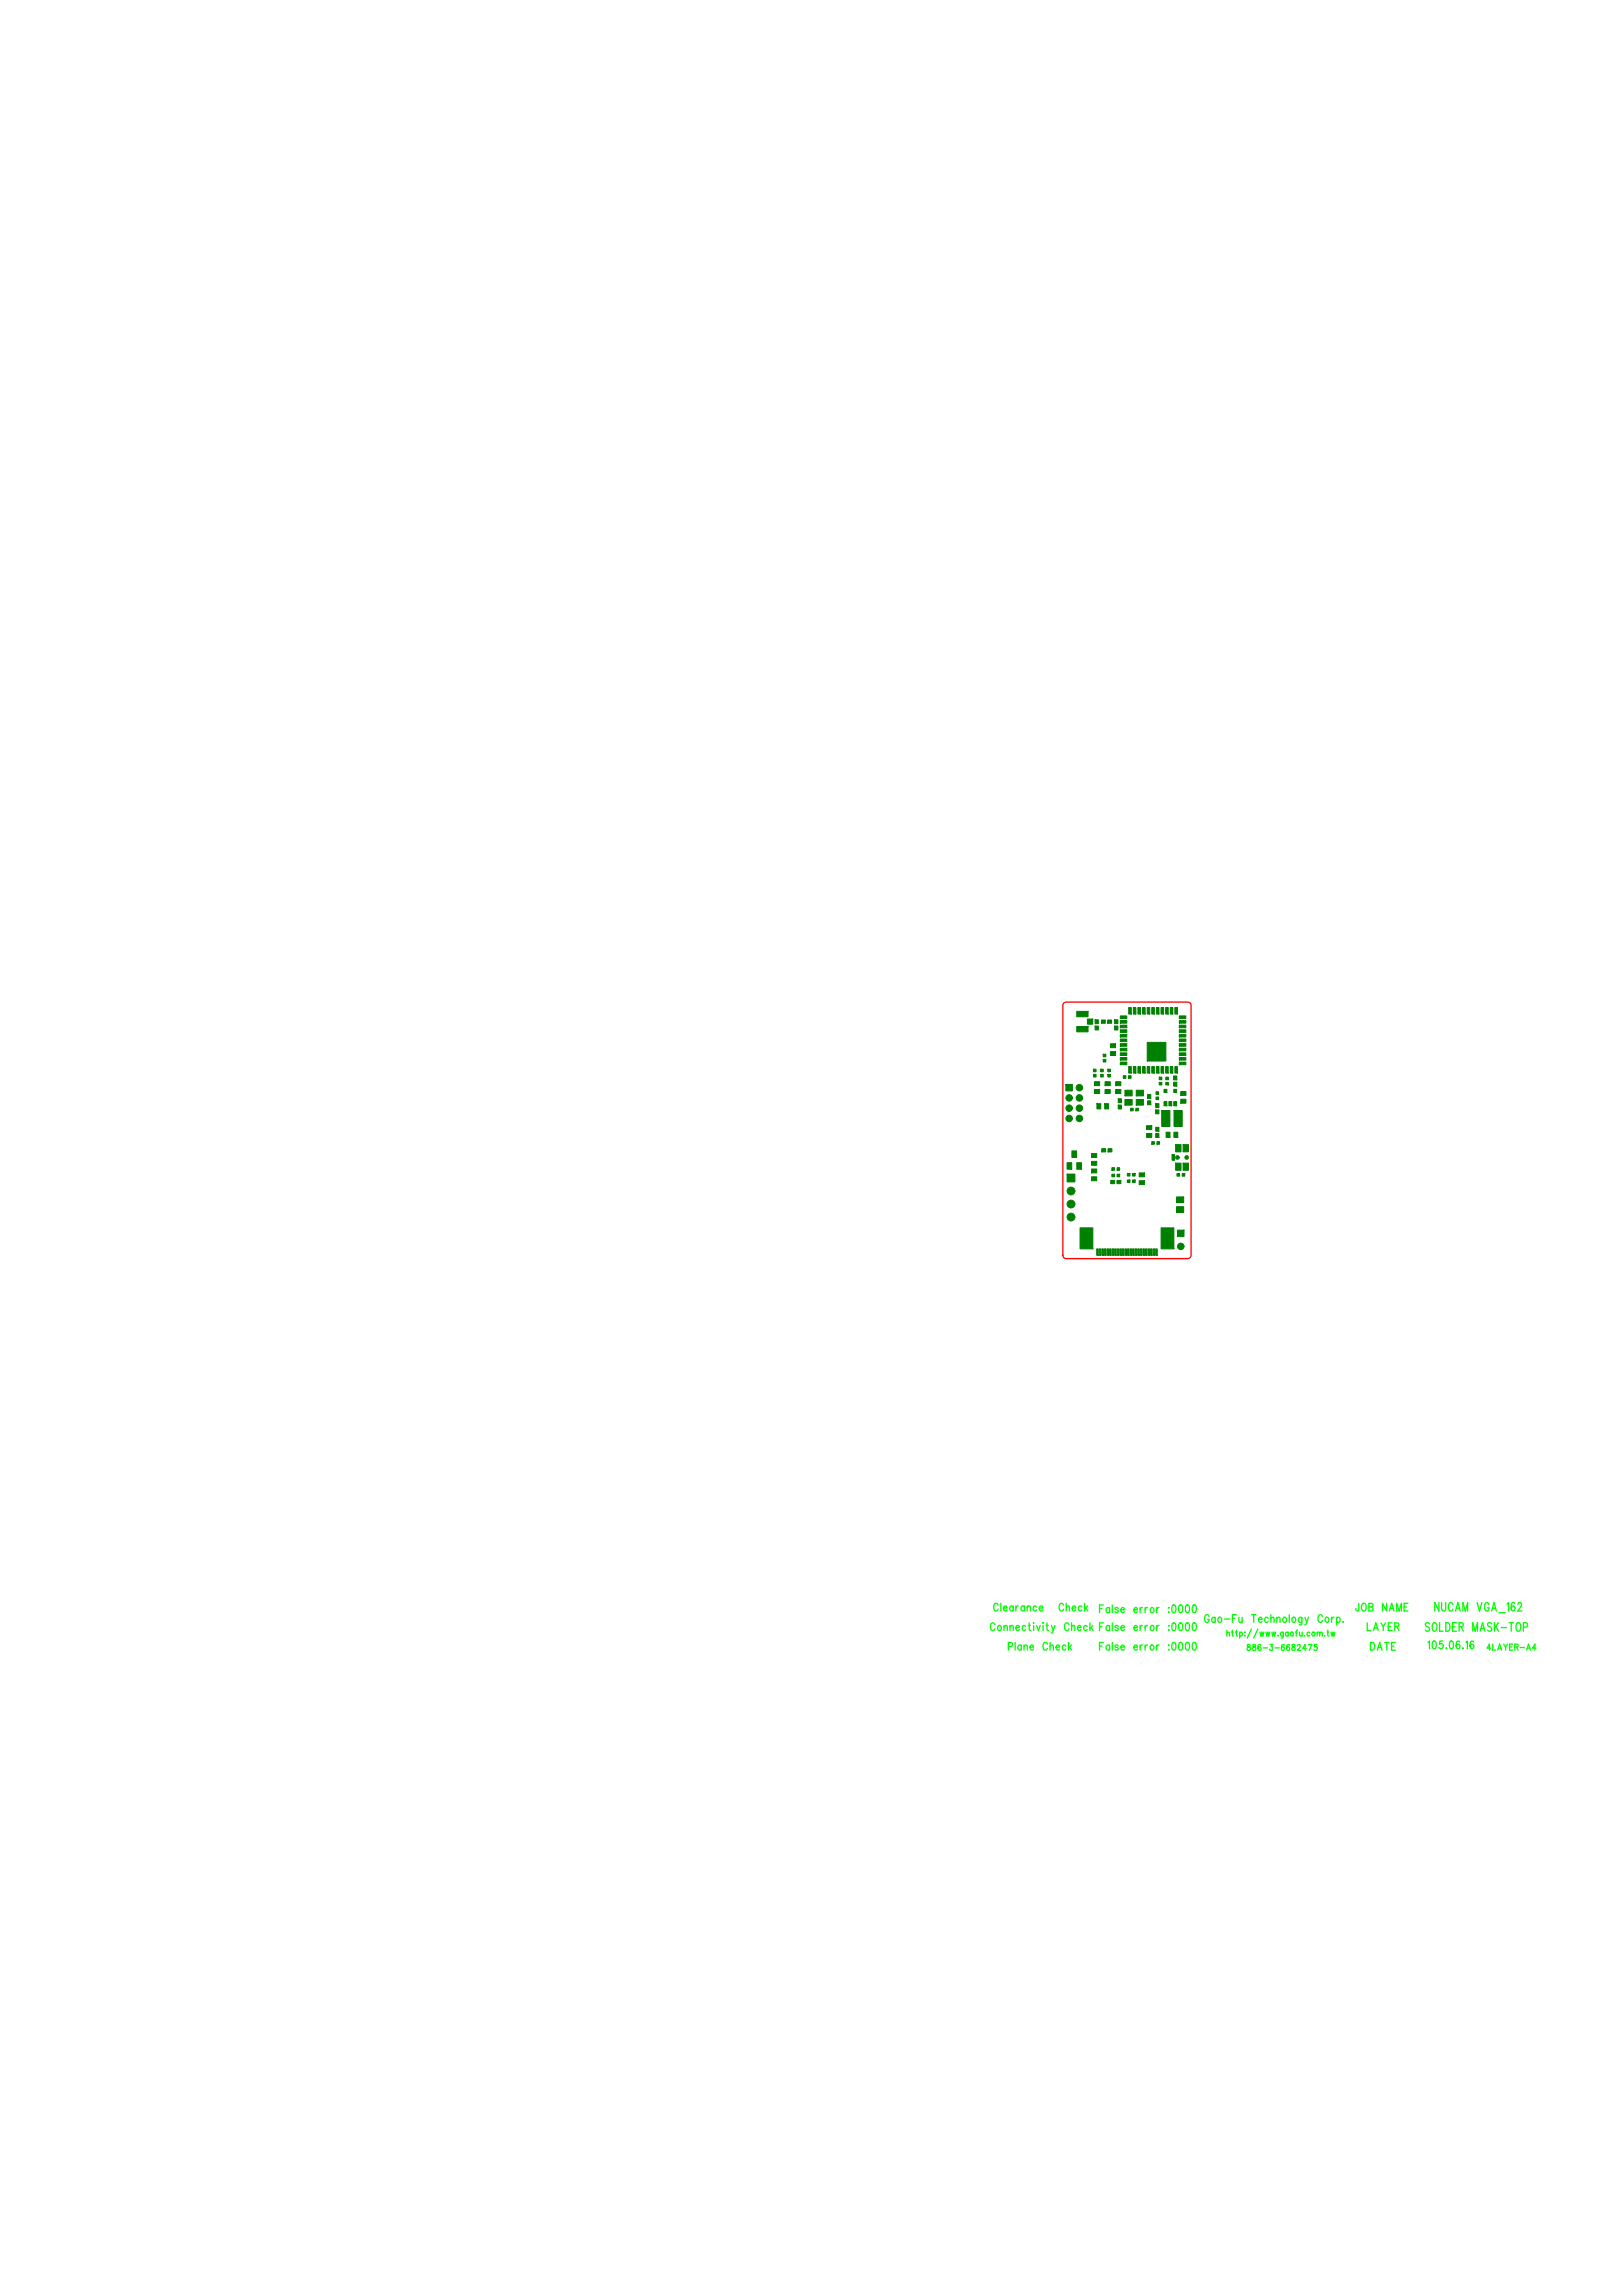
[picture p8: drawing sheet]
<svg xmlns="http://www.w3.org/2000/svg" width="210mm" height="297mm" viewBox="0 0 210 297" stroke-linecap="round" stroke-linejoin="round" font-family="sans-serif">
<defs><g id="words">
<text font-size="8.5" fill="#008000" x="144.4" y="137.6">U6</text>
<text font-size="5.2" fill="#008000" x="139.5" y="162.3">U3</text>
<text font-size="4.1" fill="#008000" x="150" y="161.8">M1</text>
<text font-size="2.4" fill="#008000" x="150.3" y="145.6">L2</text>
<g font-size="1.7" fill="#0f0">
<text x="128.5" y="208.5">Clearance Check</text>
<text x="142.2" y="208.7">False error :0000</text>
<text x="155.8" y="210">Gao-Fu Technology Corp.</text>
<text x="175.4" y="208.5">JOB NAME</text>
<text x="185.7" y="208.4">NUCAM VGA_162</text>
<text x="128.1" y="211">Connectivity Check False error :0000</text>
<text x="130.4" y="213.6">Plane Check</text>
<text x="142.2" y="213.6">False error :0000</text>
<text x="176.9" y="211">LAYER</text>
<text x="177.3" y="213.6">DATE</text>
<text x="184.5" y="211">SOLDER MASK-TOP</text>
<text x="184.7" y="213.4">105.06.16</text>
</g>
<g font-size="1.3" fill="#0f0">
<text x="158.7" y="211.8">http://www.gaofu.com.tw</text>
<text x="161.3" y="213.6">886-3-6682475</text>
<text x="192.4" y="213.6">4LAYER-A4</text>
</g>
</g></defs>
<path d="M137.8 129.7l15.9-.1 .4 .2v32.6l-.2 .4h-15.9l-.4-.2-.1-32.5z" fill="none" stroke="#f00" stroke-width=".17"/>
<g fill="#008000" stroke="#008000" stroke-width=".13">
<path d="M142.6 148.6h.5v.4h-.5z"/>
<path d="M143.4 148.6h.5v.4h-.5z"/>
<path d="M151.9 140h.4v.5h-.4z"/>
<path d="M151.9 139.2h.4v.5h-.4z"/>
<path d="M149.6 142.8h.4v.5h-.4z"/>
<path d="M149.6 143.6h.4v.5h-.4z"/>
<path d="M142.5 132h.5v.4h-.5z"/>
<path d="M143.3 132h.5v.4h-.5z"/>
<path d="M141.7 131.9h.4v.5h-.4z"/>
<path d="M141.7 132.7h.4v.5h-.4z"/>
<path d="M144.2 131.9h.5v.5h-.5z"/>
<path d="M144.2 132.7h.5v.5h-.5z"/>
<path d="M144.5 152.7h.6v.4h-.6z"/>
<path d="M143.7 152.7h.5v.4h-.5z"/>
<path d="M144.7 142.2h.4v.5h-.4z"/>
<path d="M144.7 143h.4v.5h-.4z"/>
<path d="M148.5 142.4h.4v.5h-.4z"/>
<path d="M148.5 141.6h.4v.5h-.4z"/>
<path d="M149.6 146.7h.4v.5h-.4z"/>
<path d="M149.6 145.8h.4v.5h-.4z"/>
<path d="M138.1 151.9h1v1h-1z"/>
<path d="M148.4 146.6h.7v.6h-.7z"/>
<path d="M148.4 145.6h.7v.5h-.7z"/>
<path d="M152.8 141.2h.7v.5h-.7z"/>
<path d="M152.8 142.2h.7v.5h-.7z"/>
<path d="M143 142.8h.5v.7h-.5z"/>
<path d="M141.9 142.8h.6v.7h-.6z"/>
<path d="M143.7 136h.7v.6h-.7z"/>
<path d="M143.7 135h.7v.5h-.7z"/>
<path d="M141.3 151.2h.6v.5h-.6z"/>
<path d="M141.3 152.2h.6v.6h-.6z"/>
<path d="M141.3 150.3h.6v.5h-.6z"/>
<path d="M141.3 149.2h.6v.5h-.6z"/>
<path d="M150.9 146.5h.5v.6h-.5z"/>
<path d="M151.9 146.5h.5v.6h-.5z"/>
<path d="M146.6 152.7h.3v.3h-.3z"/>
<path d="M145.9 152.7h.3v.3h-.3z"/>
<path d="M144.4 139.9h.6v.6h-.6z"/>
<path d="M144.4 141h.6v.5h-.6z"/>
<path d="M143 139.9h.7v.6h-.7z"/>
<path d="M143 141h.7v.5h-.7z"/>
<path d="M141.6 139.9h.7v.6h-.7z"/>
<path d="M141.6 141h.7v.5h-.7z"/>
<path d="M152.4 159.1h.8v.9h-.8z"/>
<path d="M143.4 138.3h.3v.4h-.3z"/>
<path d="M143.4 139h.3v.3h-.3z"/>
<path d="M149.1 147.7h.3v.3h-.3z"/>
<path d="M149.7 147.7h.4v.3h-.4z"/>
<path d="M149.6 141.9h.3v.4h-.3z"/>
<path d="M149.6 141.2h.3v.4h-.3z"/>
<path d="M150.9 140h.3v.4h-.3z"/>
<path d="M150.9 139.4h.3v.3h-.3z"/>
<path d="M150 139.4h.4v.3h-.4z"/>
<path d="M150 140h.4v.4h-.4z"/>
<path d="M142.4 138.3h.4v.4h-.4z"/>
<path d="M142.4 139h.4v.3h-.4z"/>
<path d="M145.4 139.2h.3v.3h-.3z"/>
<path d="M146 139.2h.4v.3h-.4z"/>
<path d="M141.5 138.3h.3v.4h-.3z"/>
<path d="M141.5 139h.3v.3h-.3z"/>
<path d="M143.9 151.1h.3v.3h-.3z"/>
<path d="M144.6 151.1h.3v.3h-.3z"/>
<path d="M144.6 151.9h.3v.3h-.3z"/>
<path d="M143.9 151.9h.3v.3h-.3z"/>
<path d="M153 151.8h.3v.4h-.3z"/>
<path d="M152.3 151.8h.3v.4h-.3z"/>
<path d="M146.3 143.4h.3v.3h-.3z"/>
<path d="M147 143.4h.3v.3h-.3z"/>
<path d="M150.6 142.5h.4v.6h-.4z"/>
<path d="M151.3 142.5h.3v.6h-.3z"/>
<path d="M151.9 142.5h.4v.6h-.4z"/>
<path d="M151.9 140.9h.4v.4h-.4z"/>
<path d="M150.6 140.9h.4v.4h-.4z"/>
<path d="M145.6 142.2h.9v.8h-.9z"/>
<path d="M147 142.2h1v.8h-1z"/>
<path d="M147 141h1v.8h-1z"/>
<path d="M145.6 141h.9v.8h-.9z"/>
<path d="M152.1 150.5h.7v.9h-.7z"/>
<path d="M152.1 148.1h.7v.9h-.7z"/>
<path d="M153.1 150.5h.7v.9h-.7z"/>
<path d="M153.1 148.1h.7v.9h-.7z"/>
<path d="M151.7 149.4h.3v.7h-.3z"/>
<path d="M145 131.4h.8v.4h-.8z"/>
<path d="M145 132h.8v.4h-.8z"/>
<path d="M145 132.6h.8v.4h-.8z"/>
<path d="M145 133.2h.8v.4h-.8z"/>
<path d="M145 133.8h.8v.4h-.8z"/>
<path d="M145 134.4h.8v.4h-.8z"/>
<path d="M145 135h.8v.4h-.8z"/>
<path d="M145 135.6h.8v.4h-.8z"/>
<path d="M145 136.2h.8v.3h-.8z"/>
<path d="M145 136.8h.8v.3h-.8z"/>
<path d="M145 137.4h.8v.3h-.8z"/>
<path d="M152.6 137.4h.9v.3h-.9z"/>
<path d="M152.6 136.8h.9v.3h-.9z"/>
<path d="M152.6 136.2h.9v.3h-.9z"/>
<path d="M152.6 135.6h.9v.4h-.9z"/>
<path d="M152.6 135h.9v.4h-.9z"/>
<path d="M152.6 134.4h.9v.4h-.9z"/>
<path d="M152.6 133.8h.9v.4h-.9z"/>
<path d="M152.6 133.2h.9v.4h-.9z"/>
<path d="M152.6 132.6h.9v.4h-.9z"/>
<path d="M152.6 132h.9v.4h-.9z"/>
<path d="M152.6 131.4h.9v.4h-.9z"/>
<path d="M148.5 134.9h2.4v2.4h-2.4z"/>
<path d="M147.4 152.8h.7v.5h-.7z"/>
<path d="M147.4 151.7h.7v.5h-.7z"/>
<path d="M152.3 156.1h.9v.8h-.9z"/>
<path d="M152.4 156.1h.7v.7h-.7z"/>
<path d="M152.3 154.9h.9v.7h-.9z"/>
<path d="M152.4 154.9h.7v.7h-.7z"/>
<path d="M142.8 136.4h.3v.3h-.3z"/>
<path d="M142.8 137.1h.3v.3h-.3z"/>
<path d="M146.6 151.8h.3v.3h-.3z"/>
<path d="M145.9 151.8h.3v.3h-.3z"/>
<path d="M137.9 140.3h.9v.8h-.9z"/>
<path d="M138.1 150.4h.6v.9h-.6z"/>
<path d="M139.3 150.4h.7v.9h-.7z"/>
<path d="M138.7 148.9h.6v.8h-.6z"/>
<path d="M140.7 131.8h.7v.7h-.7z"/>
<path d="M139.3 130.8h1.5v.7h-1.5z"/>
<path d="M139.3 132.8h1.5v.7h-1.5z"/>
<circle cx="138.6" cy="154.1" r=".51"/>
<circle cx="138.6" cy="155.8" r=".51"/>
<circle cx="138.6" cy="157.5" r=".51"/>
<circle cx="152.8" cy="161.3" r=".42"/>
<circle cx="152.4" cy="149.7" r=".23"/>
<circle cx="153.6" cy="149.7" r=".23"/>
<circle cx="139.7" cy="140.7" r=".42"/>
<circle cx="138.4" cy="142" r=".42"/>
<circle cx="139.7" cy="142" r=".42"/>
<circle cx="138.4" cy="143.4" r=".42"/>
<circle cx="139.7" cy="143.4" r=".42"/>
<circle cx="138.4" cy="144.7" r=".42"/>
<circle cx="139.7" cy="144.7" r=".42"/>
</g>
<use href="#words"/>
</svg>
